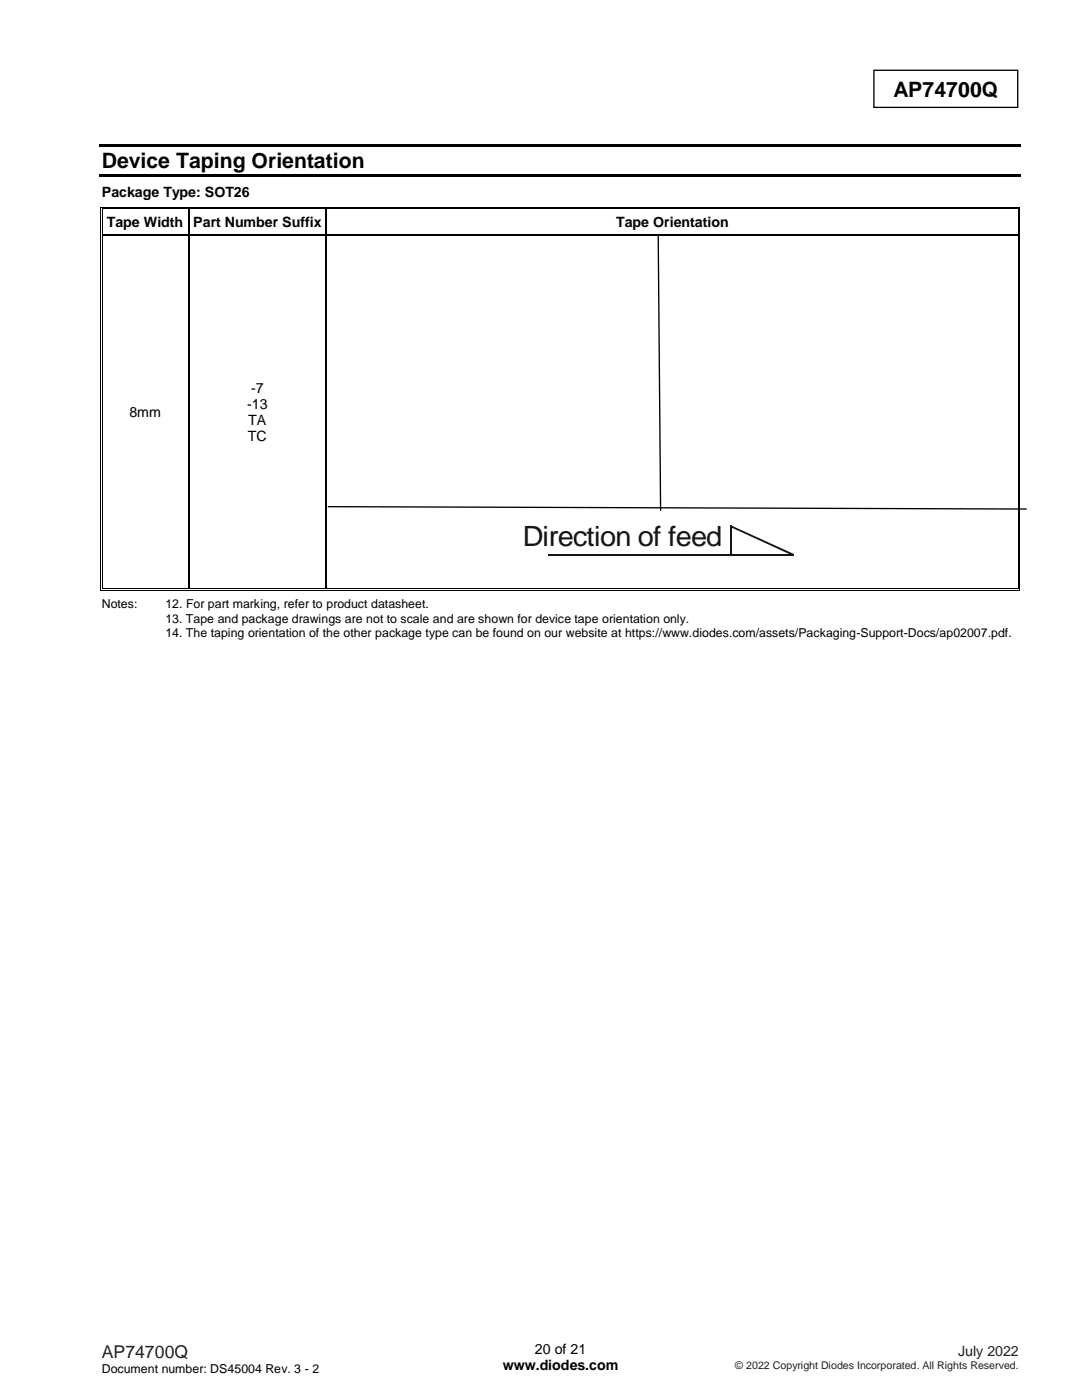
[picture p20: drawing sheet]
<svg xmlns="http://www.w3.org/2000/svg" width="216mm" height="279mm" viewBox="0 0 216 279" stroke-linecap="round" stroke-linejoin="round" font-family="sans-serif">
<defs><g id="words">
<text font-size="5.6" fill="#131516" x="104.3" y="108.9">Direction of feed</text>
<g font-size="4.2">
<text x="178.3" y="19.3">AP74700Q</text>
<text x="20.3" y="33.6">Device Taping Orientation</text>
</g>
<text font-size="3.5" fill="#231f20" x="20.3" y="271">AP74700Q</text>
<g font-size="2.8">
<text x="20.3" y="39.3">Package Type: SOT26</text>
<text x="21.3" y="45.3">Tape Width</text>
<text x="38.6" y="45.3">Part Number Suffix</text>
<text x="123" y="45.3">Tape Orientation</text>
<text x="25.8" y="83.2">8mm</text>
<text x="49.3" y="81.6">-13</text>
<text x="50.1" y="78.3">-7</text>
<text x="49.5" y="88.1">TC</text>
<text x="49.5" y="84.8">TA</text>
<text x="100.3" y="273.5">www.diodes.com</text>
<text x="106.7" y="270.3">20 of 21</text>
</g>
<text font-size="2.8" fill="#231f20" x="191.2" y="270.6">July 2022</text>
<g font-size="2.5">
<text x="20.3" y="121.4">Notes:</text>
<text x="33" y="121.4">12. For part marking, refer to product datasheet.</text>
<text x="33" y="124.3">13. Tape and package drawings are not to scale and are shown for device tape orientation only.</text>
<text x="33" y="127.1">14. The taping orientation of the other package type can be found on our website at https://www.diodes.com/assets/Packaging-Support-Docs/ap02007.pdf.</text>
<text x="20.3" y="274">Document number: DS45004 Rev. 3 - 2</text>
</g>
<text font-size="2.1" fill="#231f20" x="146.7" y="273.2">© 2022 Copyright Diodes Incorporated. All Rights Reserved.</text>
</g></defs>
<path d="M174.4 14h28.7v7.4h-28.7z" fill="none" stroke="#000" stroke-width=".26"/>
<g fill="#000">
<path d="M19.8 28.7h184v.5h-184z" fill-rule="evenodd"/>
<path d="M19.8 34.8h184v.6h-184z" fill-rule="evenodd"/>
<path d="M20 41.3h.2v.5h-.2z" fill-rule="evenodd"/>
<path d="M20 41.3h.5v.2h-.5z" fill-rule="evenodd"/>
<path d="M20 46.8h.2v.2h-.2z" fill-rule="evenodd"/>
<path d="M20.3 41.6h.2v.2h-.2z" fill-rule="evenodd"/>
<path d="M20.3 41.6h.2v.2h-.2z" fill-rule="evenodd"/>
<path d="M20.3 46.8h.2v.2h-.2z" fill-rule="evenodd"/>
<path d="M37.6 41.8h.2z" fill-rule="evenodd"/>
<path d="M37.6 41.3h.5v.2h-.5z" fill-rule="evenodd"/>
<path d="M37.6 41.6h.5v.2h-.5z" fill-rule="evenodd"/>
<path d="M37.6 46.8h.2v.2h-.2z" fill-rule="evenodd"/>
<path d="M64.9 41.8h.3z" fill-rule="evenodd"/>
<path d="M64.9 41.3h.5v.2h-.5z" fill-rule="evenodd"/>
<path d="M64.9 41.6h.5v.2h-.5z" fill-rule="evenodd"/>
<path d="M64.9 46.8h.3v.2h-.3z" fill-rule="evenodd"/>
<path d="M203.1 41.3h.5v.2h-.5z" fill-rule="evenodd"/>
<path d="M203.1 41.6h.1v.2h-.1z" fill-rule="evenodd"/>
<path d="M203.1 41.6h.1v.2h-.1z" fill-rule="evenodd"/>
<path d="M203.1 46.8h.1v.2h-.1z" fill-rule="evenodd"/>
<path d="M203.4 41.3h.2v.5h-.2z" fill-rule="evenodd"/>
<path d="M203.4 46.8h.2v.2h-.2z" fill-rule="evenodd"/>
<path d="M20 117.4h.2v.5h-.2z" fill-rule="evenodd"/>
<path d="M20 117.7h.5v.2h-.5z" fill-rule="evenodd"/>
<path d="M20.3 117.4h.2v.1h-.2z" fill-rule="evenodd"/>
<path d="M20.3 117.4h.2v.1h-.2z" fill-rule="evenodd"/>
<path d="M37.6 117.4h.5v.1h-.5z" fill-rule="evenodd"/>
<path d="M37.6 117.7h.5v.2h-.5z" fill-rule="evenodd"/>
<path d="M64.9 117.4h.5v.1h-.5z" fill-rule="evenodd"/>
<path d="M64.9 117.7h.5v.2h-.5z" fill-rule="evenodd"/>
<path d="M203.1 117.7h.5v.2h-.5z" fill-rule="evenodd"/>
<path d="M203.1 117.4h.1v.1h-.1z" fill-rule="evenodd"/>
<path d="M203.1 117.4h.1v.1h-.1z" fill-rule="evenodd"/>
<path d="M203.4 117.4h.2v.5h-.2z" fill-rule="evenodd"/>
</g>
<g fill="none" stroke="#000" stroke-width=".2">
<path d="M20.1 41.8v5M20.1 47v70.4M20.4 41.8v5M20.4 47v70.4M20.5 41.4h17.1M20.5 41.7h17.1M38.1 41.4h26.8M38.1 41.7h26.8M65.4 41.4h137.7M65.4 41.7h137.7M203.2 41.8v5M203.2 47v70.4"/>
<path d="M203.5 41.8v5M203.5 47v70.4M20.5 117.8h17.1M20.5 117.5h17.1M38.1 117.8h26.8M38.1 117.5h26.8M65.4 117.8h137.7M65.4 117.5h137.7"/>
</g>
<path d="M20.5 46.9h17.1M37.7 41.8v5M37.7 47v70.4M37.8 46.9h27.1M65 41.8v5M65 47v70.4M65.2 46.9h137.9" fill="none" stroke="#000" stroke-width=".25"/>
<path d="M109.3 110.8h49" fill="none" stroke="#131516" stroke-width=".34"/>
<path d="M145.8 104.8l12.6 5.8-.2 .3-12.5-5.7z" fill="#131516"/>
<path d="M145.8 104.9v6" fill="none" stroke="#131516" stroke-width=".34"/>
<path d="M131.3 47.1l.5 54.8M65.4 101.1l139.5 .5" fill="none" stroke="#000" stroke-width=".26"/>
<use href="#words"/>
</svg>
